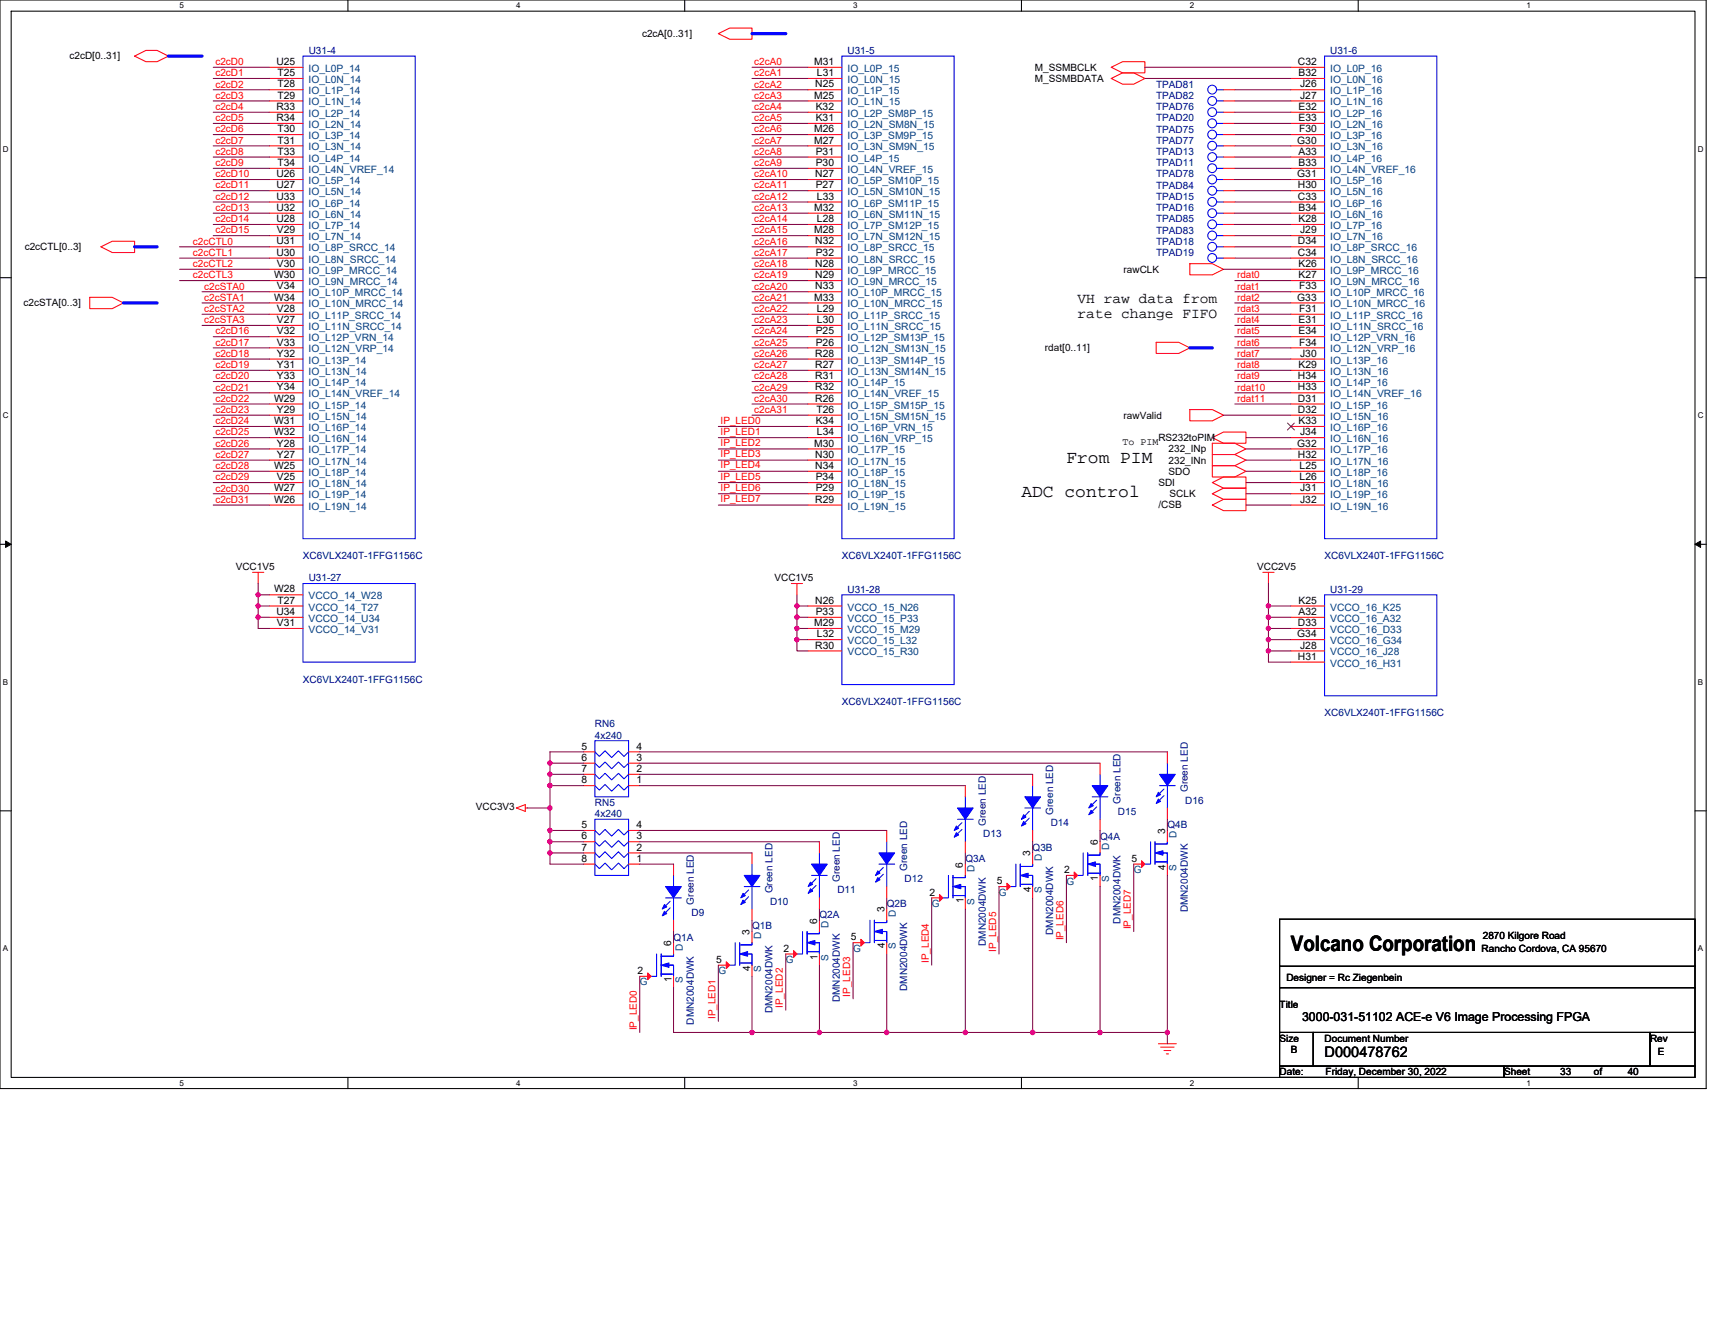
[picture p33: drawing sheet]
<svg xmlns="http://www.w3.org/2000/svg" width="279mm" height="216mm" viewBox="0 0 279 216" stroke-linecap="round" stroke-linejoin="round" font-family="sans-serif">
<defs><g id="words">
<text font-size="3.5" x="210.3" y="155">Volcano Corporation</text>
<g font-size="2.9">
<text x="173.7" y="75.5">From PIM</text>
<text x="166.4" y="81">ADC control</text>
</g>
<g font-size="2.4">
<text x="175.6" y="49.4">VH raw data from</text>
<text x="175.6" y="51.8">rate change FIFO</text>
<text x="215.8" y="172.2">D000478762</text>
</g>
<text font-size="2" x="212.1" y="166.4">3000-031-51102 ACE-e V6 Image Processing FPGA</text>
<g font-size="1.7">
<text x="45" y="10.6">U25</text>
<text x="132.6" y="10.6">M31</text>
<text x="211.5" y="10.6">C32</text>
<text x="45" y="17.9">R33</text>
<text x="45.2" y="12.4">T25</text>
<text x="45.2" y="14.2">T28</text>
<text x="45.2" y="16.1">T29</text>
<text x="132.6" y="16.1">M25</text>
<text x="132.8" y="14.2">N25</text>
<text x="132.9" y="17.9">K32</text>
<text x="133.1" y="12.4">L31</text>
<text x="211.5" y="12.4">B32</text>
<text x="211.5" y="17.9">E32</text>
<text x="211.8" y="14.2">J26</text>
<text x="211.8" y="16.1">J27</text>
<text x="45" y="19.7">R34</text>
<text x="45.2" y="21.5">T30</text>
<text x="45.2" y="23.4">T31</text>
<text x="132.6" y="21.5">M26</text>
<text x="132.6" y="23.4">M27</text>
<text x="132.9" y="19.7">K31</text>
<text x="211.3" y="23.4">G30</text>
<text x="211.5" y="19.7">E33</text>
<text x="211.6" y="21.5">F30</text>
<text x="45" y="28.9">U26</text>
<text x="45.2" y="25.2">T33</text>
<text x="45.2" y="27.1">T34</text>
<text x="132.8" y="28.9">N27</text>
<text x="132.9" y="25.2">P31</text>
<text x="132.9" y="27.1">P30</text>
<text x="211.3" y="28.9">G31</text>
<text x="211.5" y="25.2">A33</text>
<text x="211.5" y="27.1">B33</text>
<text x="45" y="30.7">U27</text>
<text x="45" y="32.5">U33</text>
<text x="45" y="34.4">U32</text>
<text x="132.6" y="34.4">M32</text>
<text x="132.9" y="30.7">P27</text>
<text x="133.1" y="32.5">L33</text>
<text x="211.5" y="30.7">H30</text>
<text x="211.5" y="32.5">C33</text>
<text x="211.5" y="34.4">B34</text>
<text x="45" y="36.2">U28</text>
<text x="45" y="39.8">U31</text>
<text x="45" y="41.7">U30</text>
<text x="45.1" y="38">V29</text>
<text x="132.6" y="38">M28</text>
<text x="132.8" y="39.8">N32</text>
<text x="132.9" y="41.7">P32</text>
<text x="133.1" y="36.2">L28</text>
<text x="211.5" y="39.8">D34</text>
<text x="211.5" y="41.7">C34</text>
<text x="211.5" y="36.2">K28</text>
<text x="211.8" y="38">J29</text>
<text x="44.6" y="45.3">W30</text>
<text x="45.1" y="43.5">V30</text>
<text x="45.1" y="47.2">V34</text>
<text x="132.8" y="43.5">N28</text>
<text x="132.8" y="45.3">N29</text>
<text x="132.8" y="47.2">N33</text>
<text x="211.5" y="43.5">K26</text>
<text x="211.5" y="45.3">K27</text>
<text x="211.6" y="47.2">F33</text>
<text x="44.6" y="49">W34</text>
<text x="45.1" y="50.8">V28</text>
<text x="45.1" y="52.6">V27</text>
<text x="132.6" y="49">M33</text>
<text x="133.1" y="50.8">L29</text>
<text x="133.1" y="52.6">L30</text>
<text x="211.3" y="49">G33</text>
<text x="211.5" y="52.6">E31</text>
<text x="211.6" y="50.8">F31</text>
<text x="45.1" y="54.5">V32</text>
<text x="45.1" y="56.3">V33</text>
<text x="45.1" y="58.1">Y32</text>
<text x="45.1" y="60">Y31</text>
<text x="132.8" y="58.1">R28</text>
<text x="132.8" y="60">R27</text>
<text x="132.9" y="54.5">P25</text>
<text x="132.9" y="56.3">P26</text>
<text x="211.5" y="54.5">E34</text>
<text x="211.5" y="60">K29</text>
<text x="211.6" y="56.3">F34</text>
<text x="211.8" y="58.1">J30</text>
<text x="44.6" y="65.4">W29</text>
<text x="45.1" y="61.8">Y33</text>
<text x="45.1" y="63.6">Y34</text>
<text x="132.8" y="61.8">R31</text>
<text x="132.8" y="63.6">R32</text>
<text x="132.8" y="65.4">R26</text>
<text x="211.5" y="61.8">H34</text>
<text x="211.5" y="63.6">H33</text>
<text x="211.5" y="65.4">D31</text>
<text x="44.6" y="69.1">W31</text>
<text x="44.6" y="70.9">W32</text>
<text x="45.1" y="67.3">Y29</text>
<text x="132.9" y="69.1">K34</text>
<text x="133" y="67.3">T26</text>
<text x="133.1" y="70.9">L34</text>
<text x="211.5" y="67.3">D32</text>
<text x="211.5" y="69.1">K33</text>
<text x="211.8" y="70.9">J34</text>
<text x="44.6" y="76.4">W25</text>
<text x="45.1" y="72.8">Y28</text>
<text x="45.1" y="74.6">Y27</text>
<text x="132.6" y="72.8">M30</text>
<text x="132.8" y="74.6">N30</text>
<text x="132.8" y="76.4">N34</text>
<text x="211.3" y="72.8">G32</text>
<text x="211.5" y="74.6">H32</text>
<text x="211.7" y="76.4">L25</text>
<text x="44.6" y="80.1">W27</text>
<text x="44.6" y="81.9">W26</text>
<text x="45.1" y="78.3">V25</text>
<text x="132.8" y="81.9">R29</text>
<text x="132.9" y="78.3">P34</text>
<text x="132.9" y="80.1">P29</text>
<text x="211.7" y="78.3">L26</text>
<text x="211.8" y="80.1">J31</text>
<text x="211.8" y="81.9">J32</text>
<text x="44.6" y="96.5">W28</text>
<text x="45" y="100.2">U34</text>
<text x="45.2" y="98.4">T27</text>
<text x="132.8" y="98.4">N26</text>
<text x="132.9" y="100.2">P33</text>
<text x="211.5" y="98.4">K25</text>
<text x="211.5" y="100.2">A32</text>
<text x="45.1" y="102">V31</text>
<text x="132.6" y="102">M29</text>
<text x="132.8" y="105.7">R30</text>
<text x="133.1" y="103.8">L32</text>
<text x="211.3" y="103.8">G34</text>
<text x="211.5" y="102">D33</text>
<text x="211.5" y="107.5">H31</text>
<text x="211.8" y="105.7">J28</text>
<text x="94.7" y="125.8">7</text>
<text x="94.7" y="124">6</text>
<text x="94.7" y="122.1">5</text>
<text x="103.7" y="125.8">2</text>
<text x="103.7" y="124">3</text>
<text x="103.7" y="122.1">4</text>
<text x="94.7" y="127.6">8</text>
<text x="103.7" y="127.6">1</text>
<text x="94.7" y="136.8">6</text>
<text x="94.7" y="134.9">5</text>
<text x="103.7" y="136.8">3</text>
<text x="103.7" y="134.9">4</text>
<text x="178.8" y="137.7" transform="rotate(-90 178.8 137.7)">6</text>
<text x="189.8" y="135.9" transform="rotate(-90 189.8 135.9)">3</text>
<text x="94.7" y="140.4">8</text>
<text x="94.7" y="138.6">7</text>
<text x="103.7" y="140.4">1</text>
<text x="103.7" y="138.6">2</text>
<text x="156.9" y="141.4" transform="rotate(-90 156.9 141.4)">6</text>
<text x="167.9" y="139.5" transform="rotate(-90 167.9 139.5)">3</text>
<text x="173.4" y="142.3">2</text>
<text x="184.3" y="140.4">5</text>
<text x="144.1" y="148.7" transform="rotate(-90 144.1 148.7)">3</text>
<text x="151.4" y="145.9">2</text>
<text x="162.4" y="144.1">5</text>
<text x="109.3" y="154.2" transform="rotate(-90 109.3 154.2)">6</text>
<text x="122.1" y="152.3" transform="rotate(-90 122.1 152.3)">3</text>
<text x="127.6" y="155.1">2</text>
<text x="133.1" y="150.5" transform="rotate(-90 133.1 150.5)">6</text>
<text x="138.6" y="153.2">5</text>
<text x="103.9" y="158.7">2</text>
<text x="116.7" y="156.9">5</text>
</g>
<g font-size="1.7" fill="#004080">
<text x="50.3" y="11.7">IO_L0P_14</text>
<text x="138.1" y="11.7">IO_L0P_15</text>
<text x="216.7" y="11.7">IO_L0P_16</text>
<text x="50.3" y="13.5">IO_L0N_14</text>
<text x="50.3" y="15.4">IO_L1P_14</text>
<text x="50.3" y="17.2">IO_L1N_14</text>
<text x="138.1" y="13.5">IO_L0N_15</text>
<text x="138.1" y="15.4">IO_L1P_15</text>
<text x="138.1" y="17.2">IO_L1N_15</text>
<text x="216.7" y="13.5">IO_L0N_16</text>
<text x="216.7" y="15.4">IO_L1P_16</text>
<text x="216.7" y="17.2">IO_L1N_16</text>
<text x="50.3" y="19">IO_L2P_14</text>
<text x="50.3" y="20.8">IO_L2N_14</text>
<text x="50.3" y="22.7">IO_L3P_14</text>
<text x="138.1" y="19">IO_L2P_SM8P_15</text>
<text x="138.1" y="20.8">IO_L2N_SM8N_15</text>
<text x="138.1" y="22.7">IO_L3P_SM9P_15</text>
<text x="216.7" y="19">IO_L2P_16</text>
<text x="216.7" y="20.8">IO_L2N_16</text>
<text x="216.7" y="22.7">IO_L3P_16</text>
<text x="50.3" y="24.5">IO_L3N_14</text>
<text x="50.3" y="26.3">IO_L4P_14</text>
<text x="50.3" y="28.2">IO_L4N_VREF_14</text>
<text x="50.3" y="30">IO_L5P_14</text>
<text x="138.1" y="24.5">IO_L3N_SM9N_15</text>
<text x="138.1" y="26.3">IO_L4P_15</text>
<text x="138.1" y="28.2">IO_L4N_VREF_15</text>
<text x="138.1" y="30">IO_L5P_SM10P_15</text>
<text x="216.7" y="24.5">IO_L3N_16</text>
<text x="216.7" y="26.3">IO_L4P_16</text>
<text x="216.7" y="28.2">IO_L4N_VREF_16</text>
<text x="216.7" y="30">IO_L5P_16</text>
<text x="50.3" y="31.8">IO_L5N_14</text>
<text x="50.3" y="33.7">IO_L6P_14</text>
<text x="50.3" y="35.5">IO_L6N_14</text>
<text x="138.1" y="31.8">IO_L5N_SM10N_15</text>
<text x="138.1" y="33.7">IO_L6P_SM11P_15</text>
<text x="138.1" y="35.5">IO_L6N_SM11N_15</text>
<text x="216.7" y="31.8">IO_L5N_16</text>
<text x="216.7" y="33.7">IO_L6P_16</text>
<text x="216.7" y="35.5">IO_L6N_16</text>
<text x="50.3" y="37.3">IO_L7P_14</text>
<text x="50.3" y="39.1">IO_L7N_14</text>
<text x="50.3" y="41">IO_L8P_SRCC_14</text>
<text x="138.1" y="37.3">IO_L7P_SM12P_15</text>
<text x="138.1" y="39.1">IO_L7N_SM12N_15</text>
<text x="138.1" y="41">IO_L8P_SRCC_15</text>
<text x="216.7" y="37.3">IO_L7P_16</text>
<text x="216.7" y="39.1">IO_L7N_16</text>
<text x="216.7" y="41">IO_L8P_SRCC_16</text>
<text x="50.3" y="42.8">IO_L8N_SRCC_14</text>
<text x="50.3" y="44.6">IO_L9P_MRCC_14</text>
<text x="50.3" y="46.5">IO_L9N_MRCC_14</text>
<text x="138.1" y="42.8">IO_L8N_SRCC_15</text>
<text x="138.1" y="44.6">IO_L9P_MRCC_15</text>
<text x="138.1" y="46.5">IO_L9N_MRCC_15</text>
<text x="216.7" y="42.8">IO_L8N_SRCC_16</text>
<text x="216.7" y="44.6">IO_L9P_MRCC_16</text>
<text x="216.7" y="46.5">IO_L9N_MRCC_16</text>
<text x="50.3" y="48.3">IO_L10P_MRCC_14</text>
<text x="50.3" y="50.1">IO_L10N_MRCC_14</text>
<text x="50.3" y="51.9">IO_L11P_SRCC_14</text>
<text x="50.3" y="53.8">IO_L11N_SRCC_14</text>
<text x="138.1" y="48.3">IO_L10P_MRCC_15</text>
<text x="138.1" y="50.1">IO_L10N_MRCC_15</text>
<text x="138.1" y="51.9">IO_L11P_SRCC_15</text>
<text x="138.1" y="53.8">IO_L11N_SRCC_15</text>
<text x="216.7" y="48.3">IO_L10P_MRCC_16</text>
<text x="216.7" y="50.1">IO_L10N_MRCC_16</text>
<text x="216.7" y="51.9">IO_L11P_SRCC_16</text>
<text x="216.7" y="53.8">IO_L11N_SRCC_16</text>
<text x="50.3" y="55.6">IO_L12P_VRN_14</text>
<text x="50.3" y="57.4">IO_L12N_VRP_14</text>
<text x="50.3" y="59.2">IO_L13P_14</text>
<text x="138.1" y="55.6">IO_L12P_SM13P_15</text>
<text x="138.1" y="57.4">IO_L12N_SM13N_15</text>
<text x="138.1" y="59.2">IO_L13P_SM14P_15</text>
<text x="216.7" y="55.6">IO_L12P_VRN_16</text>
<text x="216.7" y="57.4">IO_L12N_VRP_16</text>
<text x="216.7" y="59.2">IO_L13P_16</text>
<text x="50.3" y="61.1">IO_L13N_14</text>
<text x="50.3" y="62.9">IO_L14P_14</text>
<text x="50.3" y="64.7">IO_L14N_VREF_14</text>
<text x="138.1" y="61.1">IO_L13N_SM14N_15</text>
<text x="138.1" y="62.9">IO_L14P_15</text>
<text x="138.1" y="64.7">IO_L14N_VREF_15</text>
<text x="216.7" y="61.1">IO_L13N_16</text>
<text x="216.7" y="62.9">IO_L14P_16</text>
<text x="216.7" y="64.7">IO_L14N_VREF_16</text>
<text x="50.3" y="66.6">IO_L15P_14</text>
<text x="50.3" y="68.4">IO_L15N_14</text>
<text x="50.3" y="70.2">IO_L16P_14</text>
<text x="138.1" y="66.6">IO_L15P_SM15P_15</text>
<text x="138.1" y="68.4">IO_L15N_SM15N_15</text>
<text x="138.1" y="70.2">IO_L16P_VRN_15</text>
<text x="216.7" y="66.6">IO_L15P_16</text>
<text x="216.7" y="68.4">IO_L15N_16</text>
<text x="216.7" y="70.2">IO_L16P_16</text>
<text x="50.3" y="72.1">IO_L16N_14</text>
<text x="50.3" y="73.9">IO_L17P_14</text>
<text x="50.3" y="75.7">IO_L17N_14</text>
<text x="50.3" y="77.5">IO_L18P_14</text>
<text x="138.1" y="72.1">IO_L16N_VRP_15</text>
<text x="138.1" y="73.9">IO_L17P_15</text>
<text x="138.1" y="75.7">IO_L17N_15</text>
<text x="138.1" y="77.5">IO_L18P_15</text>
<text x="216.7" y="72.1">IO_L16N_16</text>
<text x="216.7" y="73.9">IO_L17P_16</text>
<text x="216.7" y="75.7">IO_L17N_16</text>
<text x="216.7" y="77.5">IO_L18P_16</text>
<text x="50.3" y="79.4">IO_L18N_14</text>
<text x="50.3" y="81.2">IO_L19P_14</text>
<text x="50.3" y="83">IO_L19N_14</text>
<text x="138.1" y="79.4">IO_L18N_15</text>
<text x="138.1" y="81.2">IO_L19P_15</text>
<text x="138.1" y="83">IO_L19N_15</text>
<text x="216.7" y="79.4">IO_L18N_16</text>
<text x="216.7" y="81.2">IO_L19P_16</text>
<text x="216.7" y="83">IO_L19N_16</text>
<text x="50.3" y="97.7">VCCO_14_W28</text>
<text x="50.3" y="99.5">VCCO_14_T27</text>
<text x="50.3" y="101.3">VCCO_14_U34</text>
<text x="138.1" y="99.5">VCCO_15_N26</text>
<text x="138.1" y="101.3">VCCO_15_P33</text>
<text x="216.7" y="99.5">VCCO_16_K25</text>
<text x="216.7" y="101.3">VCCO_16_A32</text>
<text x="50.3" y="103.1">VCCO_14_V31</text>
<text x="138.1" y="103.1">VCCO_15_M29</text>
<text x="138.1" y="105">VCCO_15_L32</text>
<text x="138.1" y="106.8">VCCO_15_R30</text>
<text x="216.7" y="103.1">VCCO_16_D33</text>
<text x="216.7" y="105">VCCO_16_G34</text>
<text x="216.7" y="106.8">VCCO_16_J28</text>
<text x="216.7" y="108.6">VCCO_16_H31</text>
</g>
<g font-size="1.6">
<text x="11.3" y="9.7">c2cD[0..31]</text>
<text x="104.6" y="6.1">c2cA[0..31]</text>
<text x="168.6" y="11.5">M_SSMBCLK</text>
<text x="168.6" y="13.4">M_SSMBDATA</text>
<text x="4" y="40.8">c2cCTL[0..3]</text>
<text x="183" y="44.4">rawCLK</text>
<text x="3.8" y="49.9">c2cSTA[0..3]</text>
<text x="170.2" y="57.3">rdat[0..11]</text>
<text x="183" y="68.2">rawValid</text>
<text x="188.7" y="71.9">RS232toPIM</text>
<text x="182.9" y="72.6">To PIM</text>
<text x="190.4" y="77.4">SDO</text>
<text x="190.4" y="73.7">232_INp</text>
<text x="190.4" y="75.5">232_INn</text>
<text x="188.7" y="79.2">SDI</text>
<text x="188.7" y="82.8">/CSB</text>
<text x="190.5" y="81">SCLK</text>
<text x="38.4" y="92.9">VCC1V5</text>
<text x="126.2" y="94.7">VCC1V5</text>
<text x="204.8" y="92.9">VCC2V5</text>
<text x="77.5" y="132.1">VCC3V3</text>
<text x="178.9" y="143.6" transform="rotate(-90 178.9 143.6)">1</text>
<text x="189.9" y="141.7" transform="rotate(-90 189.9 141.7)">4</text>
<text x="157" y="147.2" transform="rotate(-90 157 147.2)">1</text>
<text x="167.9" y="145.4" transform="rotate(-90 167.9 145.4)">4</text>
<text x="144.1" y="154.5" transform="rotate(-90 144.1 154.5)">4</text>
<text x="241.4" y="155.1">Rancho Cordova, CA 95670</text>
<text x="241.6" y="153.1">2870 Kilgore Road</text>
<text x="109.4" y="160" transform="rotate(-90 109.4 160)">1</text>
<text x="122.2" y="158.2" transform="rotate(-90 122.2 158.2)">4</text>
<text x="133.2" y="156.4" transform="rotate(-90 133.2 156.4)">1</text>
<text x="209.6" y="159.9">Designer = Rc Ziegenbein</text>
<text x="208.5" y="164.2">Title</text>
<text x="208.5" y="169.7">Size</text>
<text x="210.3" y="171.6">B</text>
<text x="215.8" y="169.7">Document Number</text>
<text x="268.8" y="169.7">Rev</text>
<text x="270.1" y="171.9">E</text>
<text x="208.5" y="175.2">Date:</text>
<text x="216" y="175.2">Friday, December 30, 2022</text>
<text x="245" y="175.2">Sheet</text>
<text x="254.2" y="175.2">33</text>
<text x="259.7" y="175.2">of</text>
<text x="265.2" y="175.2">40</text>
</g>
<g font-size="1.6" fill="#f00">
<text x="35.1" y="10.6">c2cD0</text>
<text x="122.9" y="10.6">c2cA0</text>
<text x="35.1" y="12.4">c2cD1</text>
<text x="35.1" y="14.3">c2cD2</text>
<text x="35.1" y="16.1">c2cD3</text>
<text x="35.1" y="17.9">c2cD4</text>
<text x="122.9" y="12.4">c2cA1</text>
<text x="122.9" y="14.3">c2cA2</text>
<text x="122.9" y="16.1">c2cA3</text>
<text x="122.9" y="17.9">c2cA4</text>
<text x="35.1" y="19.7">c2cD5</text>
<text x="35.1" y="21.6">c2cD6</text>
<text x="35.1" y="23.4">c2cD7</text>
<text x="122.9" y="19.7">c2cA5</text>
<text x="122.9" y="21.6">c2cA6</text>
<text x="122.9" y="23.4">c2cA7</text>
<text x="35.1" y="25.2">c2cD8</text>
<text x="35.1" y="27.1">c2cD9</text>
<text x="35.1" y="28.9">c2cD10</text>
<text x="122.9" y="25.2">c2cA8</text>
<text x="122.9" y="27.1">c2cA9</text>
<text x="122.9" y="28.9">c2cA10</text>
<text x="35.1" y="30.7">c2cD11</text>
<text x="35.1" y="32.6">c2cD12</text>
<text x="35.1" y="34.4">c2cD13</text>
<text x="122.9" y="34.4">c2cA13</text>
<text x="122.9" y="30.7">c2cA11</text>
<text x="122.9" y="32.6">c2cA12</text>
<text x="31.4" y="39.9">c2cCTL0</text>
<text x="31.4" y="41.7">c2cCTL1</text>
<text x="35.1" y="36.2">c2cD14</text>
<text x="35.1" y="38">c2cD15</text>
<text x="122.9" y="36.2">c2cA14</text>
<text x="122.9" y="38">c2cA15</text>
<text x="122.9" y="39.9">c2cA16</text>
<text x="122.9" y="41.7">c2cA17</text>
<text x="31.4" y="43.5">c2cCTL2</text>
<text x="31.4" y="45.4">c2cCTL3</text>
<text x="33.3" y="47.2">c2cSTA0</text>
<text x="122.9" y="43.5">c2cA18</text>
<text x="122.9" y="45.4">c2cA19</text>
<text x="122.9" y="47.2">c2cA20</text>
<text x="201.5" y="47.2">rdat1</text>
<text x="201.5" y="45.4">rdat0</text>
<text x="33.3" y="49">c2cSTA1</text>
<text x="33.3" y="50.8">c2cSTA2</text>
<text x="33.3" y="52.7">c2cSTA3</text>
<text x="122.9" y="49">c2cA21</text>
<text x="122.9" y="50.8">c2cA22</text>
<text x="122.9" y="52.7">c2cA23</text>
<text x="201.5" y="49">rdat2</text>
<text x="201.5" y="50.8">rdat3</text>
<text x="201.5" y="52.7">rdat4</text>
<text x="35.1" y="54.5">c2cD16</text>
<text x="35.1" y="56.3">c2cD17</text>
<text x="35.1" y="58.1">c2cD18</text>
<text x="35.1" y="60">c2cD19</text>
<text x="122.9" y="54.5">c2cA24</text>
<text x="122.9" y="56.3">c2cA25</text>
<text x="122.9" y="58.1">c2cA26</text>
<text x="122.9" y="60">c2cA27</text>
<text x="201.5" y="54.5">rdat5</text>
<text x="201.5" y="56.3">rdat6</text>
<text x="201.5" y="58.1">rdat7</text>
<text x="201.5" y="60">rdat8</text>
<text x="35.1" y="61.8">c2cD20</text>
<text x="35.1" y="63.6">c2cD21</text>
<text x="35.1" y="65.5">c2cD22</text>
<text x="122.9" y="65.5">c2cA30</text>
<text x="122.9" y="61.8">c2cA28</text>
<text x="122.9" y="63.6">c2cA29</text>
<text x="201.5" y="61.8">rdat9</text>
<text x="201.5" y="63.6">rdat10</text>
<text x="201.5" y="65.5">rdat11</text>
<text x="35.1" y="67.3">c2cD23</text>
<text x="35.1" y="69.1">c2cD24</text>
<text x="35.1" y="71">c2cD25</text>
<text x="117.4" y="69">IP_LED0</text>
<text x="117.4" y="70.8">IP_LED1</text>
<text x="122.9" y="67.3">c2cA31</text>
<text x="35.1" y="72.8">c2cD26</text>
<text x="35.1" y="74.6">c2cD27</text>
<text x="35.1" y="76.4">c2cD28</text>
<text x="117.4" y="72.7">IP_LED2</text>
<text x="117.4" y="74.5">IP_LED3</text>
<text x="117.4" y="76.3">IP_LED4</text>
<text x="35.1" y="78.3">c2cD29</text>
<text x="35.1" y="80.1">c2cD30</text>
<text x="35.1" y="81.9">c2cD31</text>
<text x="117.4" y="78.2">IP_LED5</text>
<text x="117.4" y="80">IP_LED6</text>
<text x="117.4" y="81.8">IP_LED7</text>
<text x="162.3" y="155.1" transform="rotate(-90 162.3 155.1)">IP_LED5</text>
<text x="173.3" y="153.2" transform="rotate(-90 173.3 153.2)">IP_LED6</text>
<text x="184.2" y="151.4" transform="rotate(-90 184.2 151.4)">IP_LED7</text>
<text x="151.3" y="156.9" transform="rotate(-90 151.3 156.9)">IP_LED4</text>
<text x="103.8" y="167.9" transform="rotate(-90 103.8 167.9)">IP_LED0</text>
<text x="116.6" y="166.1" transform="rotate(-90 116.6 166.1)">IP_LED1</text>
<text x="127.6" y="164.2" transform="rotate(-90 127.6 164.2)">IP_LED2</text>
<text x="138.5" y="162.4" transform="rotate(-90 138.5 162.4)">IP_LED3</text>
</g>
<g font-size="1.6" fill="#000080">
<text x="50.3" y="8.8">U31-4</text>
<text x="138.1" y="8.8">U31-5</text>
<text x="216.7" y="8.8">U31-6</text>
<text x="188.4" y="17.9">TPAD76</text>
<text x="188.4" y="16.1">TPAD82</text>
<text x="188.4" y="14.3">TPAD81</text>
<text x="188.4" y="23.4">TPAD77</text>
<text x="188.4" y="21.6">TPAD75</text>
<text x="188.4" y="19.8">TPAD20</text>
<text x="188.4" y="27.1">TPAD11</text>
<text x="188.4" y="28.9">TPAD78</text>
<text x="188.4" y="25.3">TPAD13</text>
<text x="188.4" y="32.6">TPAD15</text>
<text x="188.4" y="34.4">TPAD16</text>
<text x="188.4" y="30.7">TPAD84</text>
<text x="188.4" y="39.9">TPAD18</text>
<text x="188.4" y="38.1">TPAD83</text>
<text x="188.4" y="41.7">TPAD19</text>
<text x="188.4" y="36.2">TPAD85</text>
<text x="49.4" y="91.1">XC6VLX240T-1FFG1156C</text>
<text x="50.3" y="94.7">U31-27</text>
<text x="137.2" y="91.1">XC6VLX240T-1FFG1156C</text>
<text x="215.8" y="91.1">XC6VLX240T-1FFG1156C</text>
<text x="138.1" y="96.6">U31-28</text>
<text x="216.7" y="96.6">U31-29</text>
<text x="49.4" y="111.2">XC6VLX240T-1FFG1156C</text>
<text x="96.9" y="118.5">RN6</text>
<text x="137.2" y="114.9">XC6VLX240T-1FFG1156C</text>
<text x="215.8" y="116.7">XC6VLX240T-1FFG1156C</text>
<text x="96.9" y="120.4">4x240</text>
<text x="96.9" y="131.3">RN5</text>
<text x="182.5" y="130.9" transform="rotate(-90 182.5 130.9)">Green LED</text>
<text x="193.1" y="131">D16</text>
<text x="193.5" y="129.1" transform="rotate(-90 193.5 129.1)">Green LED</text>
<text x="96.9" y="133.1">4x240</text>
<text x="160.2" y="136.4">D13</text>
<text x="160.6" y="134.6" transform="rotate(-90 160.6 134.6)">Green LED</text>
<text x="171.2" y="134.6">D14</text>
<text x="171.6" y="132.8" transform="rotate(-90 171.6 132.8)">Green LED</text>
<text x="179.2" y="136.8">Q4A</text>
<text x="182.1" y="132.8">D15</text>
<text x="190.2" y="135">Q4B</text>
<text x="136.8" y="143.7" transform="rotate(-90 136.8 143.7)">Green LED</text>
<text x="147.4" y="143.8">D12</text>
<text x="147.8" y="141.9" transform="rotate(-90 147.8 141.9)">Green LED</text>
<text x="157.3" y="140.5">Q3A</text>
<text x="168.2" y="138.6">Q3B</text>
<text x="112.6" y="149.2">D9</text>
<text x="113.1" y="147.4" transform="rotate(-90 113.1 147.4)">Green LED</text>
<text x="125.5" y="147.4">D10</text>
<text x="125.9" y="145.6" transform="rotate(-90 125.9 145.6)">Green LED</text>
<text x="133.5" y="149.6">Q2A</text>
<text x="136.4" y="145.6">D11</text>
<text x="144.5" y="147.8">Q2B</text>
<text x="193.5" y="148.7" transform="rotate(-90 193.5 148.7)">DMN2004DWK</text>
<text x="109.7" y="153.3">Q1A</text>
<text x="122.5" y="151.4">Q1B</text>
<text x="160.6" y="154.2" transform="rotate(-90 160.6 154.2)">DMN2004DWK</text>
<text x="171.6" y="152.3" transform="rotate(-90 171.6 152.3)">DMN2004DWK</text>
<text x="182.5" y="150.5" transform="rotate(-90 182.5 150.5)">DMN2004DWK</text>
<text x="147.8" y="161.5" transform="rotate(-90 147.8 161.5)">DMN2004DWK</text>
<text x="113.1" y="167" transform="rotate(-90 113.1 167)">DMN2004DWK</text>
<text x="125.9" y="165.1" transform="rotate(-90 125.9 165.1)">DMN2004DWK</text>
<text x="136.8" y="163.3" transform="rotate(-90 136.8 163.3)">DMN2004DWK</text>
</g>
<g font-size="1.6" fill="#004080">
<text x="191.7" y="136.6" transform="rotate(-90 191.7 136.6)">D</text>
<text x="158.8" y="142.1" transform="rotate(-90 158.8 142.1)">D</text>
<text x="169.7" y="140.3" transform="rotate(-90 169.7 140.3)">D</text>
<text x="180.7" y="143.7" transform="rotate(-90 180.7 143.7)">S</text>
<text x="180.7" y="138.4" transform="rotate(-90 180.7 138.4)">D</text>
<text x="184.7" y="142.3">G</text>
<text x="191.7" y="141.9" transform="rotate(-90 191.7 141.9)">S</text>
<text x="146" y="149.4" transform="rotate(-90 146 149.4)">D</text>
<text x="151.8" y="147.8">G</text>
<text x="158.8" y="147.4" transform="rotate(-90 158.8 147.4)">S</text>
<text x="162.8" y="145.9">G</text>
<text x="169.7" y="145.6" transform="rotate(-90 169.7 145.6)">S</text>
<text x="173.7" y="144.1">G</text>
<text x="111.2" y="154.9" transform="rotate(-90 111.2 154.9)">D</text>
<text x="124" y="153.1" transform="rotate(-90 124 153.1)">D</text>
<text x="135" y="151.2" transform="rotate(-90 135 151.2)">D</text>
<text x="139" y="155.1">G</text>
<text x="146" y="154.7" transform="rotate(-90 146 154.7)">S</text>
<text x="104.2" y="160.6">G</text>
<text x="111.2" y="160.2" transform="rotate(-90 111.2 160.2)">S</text>
<text x="117" y="158.7">G</text>
<text x="124" y="158.4" transform="rotate(-90 124 158.4)">S</text>
<text x="128" y="156.9">G</text>
<text x="135" y="156.5" transform="rotate(-90 135 156.5)">S</text>
</g>
<g font-size="1.3">
<text x="29.3" y="1.4">5</text>
<text x="84.1" y="1.4">4</text>
<text x="139" y="1.4">3</text>
<text x="193.8" y="1.4">2</text>
<text x="248.7" y="1.4">1</text>
<text x=".5" y="24.7">D</text>
<text x="276.6" y="24.7">D</text>
<text x=".5" y="68.2">C</text>
<text x="276.6" y="68.2">C</text>
<text x=".5" y="111.6">B</text>
<text x="276.6" y="111.6">B</text>
<text x=".5" y="155">A</text>
<text x="276.6" y="155">A</text>
<text x="29.3" y="176.9">5</text>
<text x="84.1" y="176.9">4</text>
<text x="139" y="176.9">3</text>
<text x="193.8" y="176.9">2</text>
<text x="248.7" y="176.9">1</text>
</g>
</g></defs>
<path d="M0 0h278v177.4h-278zM1.8 1.8h274.3v173.8h-274.3z" fill="none" stroke="#000" stroke-width=".17"/>
<g fill="#fff">
<path d="M29.3 .2h.7v1.5h-.7z"/>
<path d="M29.3 175.7h.7v1.5h-.7z"/>
</g>
<path d="M56.7 0v1.8M56.7 175.6v1.8" fill="none" stroke="#000" stroke-width=".17"/>
<g fill="#fff">
<path d="M84.1 .2h.7v1.5h-.7z"/>
<path d="M84.1 175.7h.7v1.5h-.7z"/>
</g>
<path d="M111.5 0v1.8M111.5 175.6v1.8" fill="none" stroke="#000" stroke-width=".17"/>
<g fill="#fff">
<path d="M139 .2h.7v1.5h-.7z"/>
<path d="M139 175.7h.7v1.5h-.7z"/>
</g>
<path d="M166.4 0v1.8M166.4 175.6v1.8" fill="none" stroke="#000" stroke-width=".17"/>
<g fill="#fff">
<path d="M193.8 .2h.8v1.5h-.8z"/>
<path d="M193.8 175.7h.8v1.5h-.8z"/>
</g>
<path d="M221.3 0v1.8M221.3 175.6v1.8" fill="none" stroke="#000" stroke-width=".17"/>
<g fill="#fff">
<path d="M248.7 .2h.7v1.5h-.7z"/>
<path d="M248.7 175.7h.7v1.5h-.7z"/>
<path d="M.5 23.5h.9v1.5h-.9z"/>
<path d="M276.6 23.5h1v1.5h-1z"/>
<path d="M.5 67h.9v1.4h-.9z"/>
<path d="M276.6 67h1v1.4h-1z"/>
</g>
<path d="M0 45.3h1.8M276.1 45.3h1.9" fill="none" stroke="#000" stroke-width=".17"/>
<g fill="#fff">
<path d="M.5 110.4h.8v1.5h-.8z"/>
<path d="M276.6 110.4h.9v1.5h-.9z"/>
</g>
<path d="M0 88.7h1.8M276.1 88.7h1.9" fill="none" stroke="#000" stroke-width=".17"/>
<path d="M.9 88.2l.9 .5-.9 .5zM276.1 88.7l1-.5v1z" fill="#000" stroke="#000" stroke-width=".16"/>
<g fill="#fff">
<path d="M.5 153.8h.8v1.5h-.8z"/>
<path d="M276.6 153.8h.9v1.5h-.9z"/>
</g>
<path d="M0 132.1h1.8M276.1 132.1h1.9M208.5 149.8h67.6v7.7h-67.6zM208.5 157.5h67.6v3.4h-67.6zM208.5 160.9h67.6v7.3h-67.6zM208.5 168.2h5.5v5.5h-5.5zM208.5 173.7h36.5v1.9h-36.5zM214 168.2h54.8v5.5h-54.8zM245 173.7h31.1v1.9h-31.1zM268.8 168.2h7.3v5.5h-7.3z" fill="none" stroke="#000" stroke-width=".17"/>
<g fill="none" stroke="#f00" stroke-width=".17">
<path d="M21.9 9.1l1.9-.9h1.8l1.8 .9-1.8 1h-1.8zM43.9 11h5.5M43.9 12.8h5.5M43.9 14.6h5.5M43.9 16.4h5.5M43.9 18.3h5.5M117 5.5l1.9-.9h3.6v1.8h-3.6zM131.7 11h5.5M131.7 12.8h5.5M131.7 14.6h5.5M131.7 16.4h5.5M131.7 18.3h5.5"/>
<path d="M181 11l1.9-.9h3.6v1.8h-3.6zM181 12.8l1.9-.9h1.8l1.8 .9-1.8 .9h-1.8zM199.3 18.3h1.9M199.3 16.4h1.9M199.3 14.6h1.9M210.3 11h5.5M210.3 12.8h5.5M210.3 14.6h5.5M210.3 16.4h5.5M210.3 18.3h5.5M43.9 20.1h5.5M43.9 21.9h5.5"/>
<path d="M43.9 23.8h5.5M43.9 25.6h5.5M43.9 27.4h5.5M43.9 29.3h5.5M43.9 31.1h5.5M43.9 32.9h5.5M43.9 34.7h5.5M43.9 36.6h5.5M43.9 38.4h5.5M131.7 20.1h5.5M131.7 21.9h5.5M131.7 23.8h5.5"/>
<path d="M131.7 25.6h5.5M131.7 27.4h5.5M131.7 29.3h5.5M131.7 31.1h5.5M131.7 32.9h5.5M131.7 34.7h5.5M131.7 36.6h5.5M131.7 38.4h5.5M199.3 32.9h1.9M199.3 34.7h1.9M199.3 27.4h1.9M199.3 29.3h1.9"/>
<path d="M199.3 23.8h1.9M199.3 38.4h1.9M199.3 21.9h1.9M199.3 31.1h1.9M199.3 20.1h1.9M199.3 25.6h1.9M199.3 36.6h1.9M210.3 20.1h5.5M210.3 21.9h5.5M210.3 23.8h5.5M210.3 25.6h5.5M210.3 27.4h5.5"/>
<path d="M210.3 29.3h5.5M210.3 31.1h5.5M210.3 32.9h5.5M210.3 34.7h5.5M210.3 36.6h5.5M210.3 38.4h5.5M14.6 48.5h3.7l1.8 .9-1.8 .9h-3.7zM16.4 40.2l1.9-.9h3.6v1.8h-3.6zM43.9 40.2h5.5M43.9 42.1h5.5M43.9 43.9h5.5M43.9 45.7h5.5"/>
<path d="M43.9 47.5h5.5M43.9 49.4h5.5M43.9 51.2h5.5M43.9 53h5.5M43.9 54.9h5.5M43.9 56.7h5.5M43.9 58.5h5.5M131.7 40.2h5.5M131.7 42.1h5.5M131.7 43.9h5.5M131.7 45.7h5.5M131.7 47.5h5.5"/>
<path d="M131.7 49.4h5.5M131.7 51.2h5.5M131.7 53h5.5M131.7 54.9h5.5M131.7 56.7h5.5M131.7 58.5h5.5M188.4 55.8h3.6l1.8 .9-1.8 .9h-3.6zM193.8 43h3.7l1.8 .9-1.8 .9h-3.7zM199.3 40.2h1.9M199.3 42.1h1.9M210.3 40.2h5.5M210.3 42.1h5.5"/>
<path d="M210.3 43.9h5.5M210.3 45.7h5.5M210.3 47.5h5.5M210.3 49.4h5.5M210.3 51.2h5.5M210.3 53h5.5M210.3 54.9h5.5M210.3 56.7h5.5M210.3 58.5h5.5M43.9 60.3h5.5M43.9 62.2h5.5M43.9 64h5.5"/>
<path d="M43.9 65.8h5.5M43.9 67.6h5.5M43.9 69.5h5.5M43.9 71.3h5.5M43.9 73.2h5.5M43.9 75h5.5M43.9 76.8h5.5M43.9 78.6h5.5M131.7 60.3h5.5M131.7 62.2h5.5M131.7 64h5.5M131.7 65.8h5.5"/>
<path d="M131.7 67.6h5.5M131.7 69.5h5.5M131.7 71.3h5.5M131.7 73.2h5.5M131.7 75h5.5M131.7 76.8h5.5M131.7 78.6h5.5M193.8 66.7h3.7l1.8 .9-1.8 1h-3.7zM197.5 75.9h3.7l1.8 .9-1.8 .9h-3.7zM197.5 78.6l1.8-.9h3.7v1.8h-3.7zM197.5 72.2h3.7l1.8 1-1.8 .9h-3.7zM197.5 74.1h3.7l1.8 .9-1.8 .9h-3.7z"/>
<path d="M197.5 71.3l1.8-.9h3.7v1.8h-3.7zM210.3 60.3h5.5M210.3 62.2h5.5M210.3 64h5.5M210.3 65.8h5.5M210.3 67.6h5.5M210.3 69.5h5.5M210.3 71.3h5.5M210.3 73.2h5.5M210.3 75h5.5M210.3 76.8h5.5M210.3 78.6h5.5"/>
<path d="M41.1 93.3h1.9M42.1 93.3v1.8M43.9 80.5h5.5M43.9 82.3h5.5M43.9 96.9h5.5M43.9 98.7h5.5M128.9 95.1h1.8M129.8 95.1v1.8M131.7 80.5h5.5M131.7 82.3h5.5M131.7 98.7h5.5M197.5 80.5l1.8-1h3.7v1.9h-3.7z"/>
<path d="M197.5 82.3l1.8-.9h3.7v1.8h-3.7zM205.7 93.3h1.9M206.7 93.3v1.8M210.3 98.7h5.5M210.3 80.5h5.5M210.3 82.3h5.5M43.9 100.6h5.5M43.9 102.4h5.5M131.7 100.6h5.5M131.7 102.4h5.5M131.7 104.2h5.5M131.7 106.1h5.5"/>
<path d="M210.3 100.6h5.5M210.3 102.4h5.5M210.3 104.2h5.5M210.3 106.1h5.5M210.3 107.9h5.5M84.1 131.7l1.5-.6v1.1zM85.6 131.7h.3M95.1 128h1.8M95.1 126.2h1.8M95.1 124.4h1.8M95.1 122.5h1.8M95.1 139h1.8"/>
<path d="M95.1 137.2h1.8M95.1 135.3h1.8M102.4 128h1.8M102.4 126.2h1.8M102.4 124.4h1.8M102.4 122.5h1.8M102.4 139h1.8M102.4 137.2h1.8M102.4 135.3h1.8M122.5 139v1.8M133.5 137.2v1.8M144.5 135.3v1.9"/>
<path d="M157.3 128v1.8M157.3 137.2v1.8M168.2 139v1.8M168.2 126.2v1.8M168.2 135.3v1.9M179.2 137.2v1.8M179.2 124.4v1.8M179.2 133.5v1.8M190.2 135.3v1.9M190.2 122.5v1.9M190.2 131.7v1.8M95.1 140.8h1.8"/>
<path d="M102.4 140.8h1.8M104.2 159.1h1.9M109.7 140.8v1.8M109.7 149.9v1.9M109.7 153.6v1.8M109.7 159.1v1.8M117 157.3h1.9M122.5 151.8v1.8M122.5 157.3v1.8M122.5 148.1v1.8M128 155.4h1.8M133.5 149.9v1.9"/>
<path d="M133.5 155.4v1.9M133.5 146.3v1.8M139 153.6h1.8M144.5 144.5v1.8M144.5 148.1v1.8M144.5 153.6v1.8M151.8 146.3h1.8M157.3 140.8v1.8M157.3 146.3v1.8M162.8 144.5h1.8M168.2 144.5v1.8M173.7 142.6h1.9"/>
<path d="M179.2 142.6v1.9M184.7 140.8h1.8M190.2 140.8v1.8M188.7 170.1h2.9M189.1 170.6h2.2M189.6 171.2h1.1M190 171.7h.4"/>
</g>
<g fill="none" stroke="#00f" stroke-width=".17">
<path d="M49.4 9.1h18.2v78.7h-18.2zM137.2 9.1h18.2v78.7h-18.2zM198.2 18.3h1.1M198.2 16.4h1.1M198.2 14.6h1.1M215.8 9.1h18.3v78.7h-18.3zM198.2 32.9h1.1M198.2 34.7h1.1M198.2 27.4h1.1M198.2 29.3h1.1M198.2 23.8h1.1M198.2 38.4h1.1"/>
<path d="M198.2 21.9h1.1M198.2 31.1h1.1M198.2 20.1h1.1M198.2 25.6h1.1M198.2 36.6h1.1M198.2 40.2h1.1M198.2 42.1h1.1M49.4 95.1h18.2v12.8h-18.2zM137.2 96.9h18.2v14.6h-18.2zM215.8 96.9h18.3v16.5h-18.3zM96.9 120.7h5.5v9.1h-5.5zM96.9 133.5h5.5v9.1h-5.5z"/>
<path d="M96.9 128l.7 .7 1-.9 1.1 1.1 1.1-1.1 .9 .9 .7-.7M96.9 126.2l.7 .7 1-.9 1.1 1.1 1.1-1.1 .9 .9 .7-.7M96.9 124.4l.7 .7 1-.9 1.1 1.1 1.1-1.1 .9 .9 .7-.7M96.9 122.5l.7 .8 1-1 1.1 1.1 1.1-1.1 .9 1 .7-.8M96.9 139l.7 .7 1-.9 1.1 1.1 1.1-1.1 .9 .9 .7-.7M96.9 137.2l.7 .7 1-.9 1.1 1.1 1.1-1.1 .9 .9 .7-.7M96.9 135.3l.7 .8 1-1 1.1 1.1 1.1-1.1 .9 1 .7-.8M133.5 139v1.8M144.5 137.2v1.8M156 133.5h2.5M156.7 134l-1.1 1.1M156.7 135.1l-1.1 1.1"/>
<path d="M157.3 129.8v1.9M157.3 133.5v3.7M167 131.7h2.5M167.7 132.2l-1.1 1.1M167.7 133.3l-1.1 1.1M168.2 128v1.8M168.2 131.7v3.6M176.5 139v3.6h-.9M177.2 139v3.6M177.4 139.3h1.8v-.3v.3h-2M177.9 129.8h2.6M178.7 130.4l-1.1 1.1"/>
<path d="M178.7 131.5l-1.1 1.1M179.2 126.2v1.8M179.2 129.8v3.7M187.5 137.2v3.6h-1M188.2 137.2v3.6M188.4 137.5h1.8v-.3v.3h-2M188.9 128h2.6M189.1 139h1.1v1.8v-1.8h-.7M189.6 128.6l-1.1 1M189.6 129.6l-1.1 1.1M190.2 124.4v1.8M190.2 128v3.7"/>
<path d="M96.9 140.8l.7 .7 1-.9 1.1 1.1 1.1-1.1 .9 .9 .7-.7M107 155.4v3.7h-.9M107.7 155.4v3.7M107.7 158.7h2M107.9 158.7h1.6M107.9 155.8h1.8v-.4v.4h-2M108.4 146.3h2.6M108.6 157.3h1.1v1.8v-1.8h-.7M109.2 146.9l-1.1 1M109.2 147.9l-1.1 1.1M109.7 142.6v1.9M109.7 146.3v3.6"/>
<path d="M119.8 153.6v3.7h-.9M120.5 153.6v3.7M120.5 156.9h2M120.7 156.9h1.6M120.7 154h1.8v-.4v.4h-2M121.2 144.5h2.6M121.4 155.4h1.1v1.9v-1.9h-.7M122 145l-1.1 1.1M122 146.1l-1.1 1.1M122.5 140.8v1.8M122.5 144.5v3.6M130.7 151.8v3.6h-.9"/>
<path d="M131.5 151.8v3.6M131.5 155.1h2M131.7 155.1h1.6M131.7 152.1h1.8v-.3v.3h-2M132.2 142.6h2.6M132.4 153.6h1.1v1.8v-1.8h-.7M132.9 143.2l-1.1 1.1M132.9 144.3l-1.1 1.1M133.5 142.6v3.7M141.7 149.9v3.7h-.9M142.5 149.9v3.7M142.5 153.2h2"/>
<path d="M142.6 153.2h1.7M142.6 150.3h1.9v-.4v.4h-2M143.2 140.8h2.6M143.4 151.8h1.1v1.8v-1.8h-.8M143.9 141.4l-1.1 1.1M143.9 142.5l-1.1 1.1M144.5 140.8v3.7M154.5 142.6v3.7h-.9M155.3 142.6v3.7M155.3 145.9h2M155.4 145.9h1.7M155.4 143h1.9v-.4v.4h-2"/>
<path d="M156.2 144.5h1.1v1.8v-1.8h-.8M165.5 140.8v3.7h-.9M166.2 140.8v3.7M166.2 144.1h2M166.4 144.1h1.7M166.4 141.2h1.8v-.4v.4h-2M167.2 142.6h1v1.9v-1.9h-.7M177.2 142.3h2M177.4 142.3h1.6M178.1 140.8h1.1v1.8v-1.8h-.7M188.2 140.4h2M188.4 140.4h1.6"/>
<circle cx="197.5" cy="18.3" r=".72"/>
<circle cx="197.5" cy="14.6" r=".72"/>
<circle cx="197.5" cy="16.4" r=".72"/>
<circle cx="197.5" cy="29.2" r=".72"/>
<circle cx="197.5" cy="38.4" r=".72"/>
<circle cx="197.5" cy="20.1" r=".72"/>
<circle cx="197.5" cy="32.9" r=".72"/>
<circle cx="197.5" cy="34.7" r=".72"/>
<circle cx="197.5" cy="25.6" r=".72"/>
<circle cx="197.5" cy="21.9" r=".72"/>
<circle cx="197.5" cy="23.7" r=".72"/>
<circle cx="197.5" cy="31.1" r=".72"/>
<circle cx="197.5" cy="27.4" r=".72"/>
<circle cx="197.5" cy="36.6" r=".72"/>
<circle cx="197.5" cy="42" r=".72"/>
<circle cx="197.5" cy="40.2" r=".72"/>
</g>
<g fill="#00f" stroke="#00f" stroke-width=".17">
<path d="M143.2 139h2.6l-1.3 1.8z" fill-rule="evenodd"/>
<path d="M143 143l.4 .4-.8 .3z" fill-rule="evenodd"/>
<path d="M143 141.9l.4 .4-.8 .3z" fill-rule="evenodd"/>
<path d="M108.4 144.5h2.6l-1.3 1.8z" fill-rule="evenodd"/>
<path d="M108.2 148.5l.4 .4-.7 .3z" fill-rule="evenodd"/>
<path d="M108.2 147.4l.4 .4-.7 .3z" fill-rule="evenodd"/>
<path d="M188.2 139l1.3-.4v.7z" fill-rule="evenodd"/>
<path d="M120.5 155.4l1.3-.3v.7z" fill-rule="evenodd"/>
<path d="M177.2 140.8l1.3-.4v.8z" fill-rule="evenodd"/>
<path d="M156 131.7h2.5l-1.2 1.8z" fill-rule="evenodd"/>
<path d="M155.8 135.7l.4 .4-.8 .3z" fill-rule="evenodd"/>
<path d="M155.8 134.6l.4 .4-.8 .3z" fill-rule="evenodd"/>
<path d="M121.2 142.6h2.6l-1.3 1.9z" fill-rule="evenodd"/>
<path d="M121.1 146.7l.3 .3-.7 .4z" fill-rule="evenodd"/>
<path d="M121.1 145.6l.3 .3-.7 .4z" fill-rule="evenodd"/>
<path d="M155.3 144.5l1.2-.4v.7z" fill-rule="evenodd"/>
<path d="M188.9 126.2h2.6l-1.3 1.8z" fill-rule="evenodd"/>
<path d="M188.7 130.2l.4 .4-.7 .3z" fill-rule="evenodd"/>
<path d="M188.7 129.1l.4 .4-.7 .3z" fill-rule="evenodd"/>
<path d="M131.5 153.6l1.3-.4v.8z" fill-rule="evenodd"/>
<path d="M166.2 142.6l1.3-.3v.7z" fill-rule="evenodd"/>
<path d="M167 129.8h2.5l-1.3 1.9z" fill-rule="evenodd"/>
<path d="M166.8 133.9l.4 .3-.8 .4z" fill-rule="evenodd"/>
<path d="M166.8 132.8l.4 .3-.8 .4z" fill-rule="evenodd"/>
<path d="M107.7 157.3l1.3-.4v.7z" fill-rule="evenodd"/>
<path d="M132.2 140.8h2.6l-1.3 1.8z" fill-rule="evenodd"/>
<path d="M132 144.8l.4 .4-.7 .4z" fill-rule="evenodd"/>
<path d="M132 143.7l.4 .4-.7 .4z" fill-rule="evenodd"/>
<path d="M142.5 151.8l1.2-.4v.7z" fill-rule="evenodd"/>
<path d="M177.9 128h2.6l-1.3 1.8z" fill-rule="evenodd"/>
<path d="M177.8 132l.3 .4-.7 .4z" fill-rule="evenodd"/>
<path d="M177.8 130.9l.3 .4-.7 .4z" fill-rule="evenodd"/>
</g>
<g fill="#f00" stroke="#f00" stroke-width=".17">
<path d="M186 140.3l.5 .5-.5 .6z"/>
<path d="M118.3 156.7l.6 .6-.6 .5z"/>
<path d="M175 142.1l.6 .5-.6 .6z"/>
<path d="M153.1 145.8l.5 .5-.5 .6z"/>
<path d="M129.3 154.9l.5 .5-.5 .6z"/>
<path d="M164 143.9l.6 .6-.6 .5z"/>
<path d="M105.5 158.5l.6 .6-.6 .5z"/>
<path d="M140.3 153.1l.5 .5-.5 .6z"/>
</g>
<path d="M209.8 68.9l1.1 1.2M210.9 68.9l-1.2 1.2" fill="none" stroke="#804000" stroke-width=".16"/>
<g fill="none" stroke="#800040" stroke-width=".17">
<path d="M34.7 11h9.2M34.7 12.8h9.2M34.7 14.6h9.2M34.7 16.4h9.2M34.7 18.3h9.2M122.5 11h9.2M122.5 12.8h9.2M122.5 14.6h9.2M122.5 16.4h9.2M122.5 18.3h9.2M186.5 11h23.8M186.5 12.8h23.8"/>
<path d="M201.2 14.6h9.1M201.2 16.4h9.1M201.2 18.3h9.1M34.7 20.1h9.2M34.7 21.9h9.2M34.7 23.8h9.2M34.7 25.6h9.2M34.7 27.4h9.2M34.7 29.3h9.2M34.7 31.1h9.2M34.7 32.9h9.2M34.7 34.7h9.2"/>
<path d="M34.7 36.6h9.2M34.7 38.4h9.2M122.5 34.7h9.2M122.5 36.6h9.2M122.5 38.4h9.2M122.5 20.1h9.2M122.5 21.9h9.2M122.5 23.8h9.2M122.5 25.6h9.2M122.5 27.4h9.2M122.5 29.3h9.2M122.5 31.1h9.2"/>
<path d="M122.5 32.9h9.2M201.2 20.1h9.1M201.2 21.9h9.1M201.2 23.8h9.1M201.2 25.6h9.1M201.2 27.4h9.1M201.2 29.3h9.1M201.2 31.1h9.1M201.2 32.9h9.1M201.2 34.7h9.1M201.2 36.6h9.1M201.2 38.4h9.1"/>
<path d="M29.3 40.2h14.6M29.3 42.1h14.6M29.3 43.9h14.6M29.3 45.7h14.6M32.9 47.5h11M32.9 49.4h11M32.9 51.2h11M32.9 53h11M34.7 54.9h9.2M34.7 56.7h9.2M34.7 58.5h9.2M122.5 40.2h9.2"/>
<path d="M122.5 42.1h9.2M122.5 43.9h9.2M122.5 45.7h9.2M122.5 47.5h9.2M122.5 49.4h9.2M122.5 51.2h9.2M122.5 53h9.2M122.5 54.9h9.2M122.5 56.7h9.2M122.5 58.5h9.2M199.3 43.9h11M201.2 49.4h9.1"/>
<path d="M201.2 51.2h9.1M201.2 53h9.1M201.2 54.9h9.1M201.2 56.7h9.1M201.2 58.5h9.1M201.2 45.7h9.1M201.2 40.2h9.1M201.2 42.1h9.1M201.2 47.5h9.1M34.7 60.3h9.2M34.7 62.2h9.2M34.7 64h9.2"/>
<path d="M34.7 65.8h9.2M34.7 67.6h9.2M34.7 69.5h9.2M34.7 71.3h9.2M34.7 73.2h9.2M34.7 75h9.2M34.7 76.8h9.2M34.7 78.6h9.2M117 69.5h14.7M117 71.3h14.7M117 73.2h14.7M117 75h14.7"/>
<path d="M117 76.8h14.7M117 78.6h14.7M122.5 65.8h9.2M122.5 67.6h9.2M122.5 60.3h9.2M122.5 62.2h9.2M122.5 64h9.2M199.3 67.6h11M201.2 60.3h9.1M201.2 62.2h9.1M201.2 64h9.1M201.2 65.8h9.1"/>
<path d="M203 76.8h7.3M203 78.6h7.3M203 73.2h7.3M203 75h7.3M203 71.3h7.3M34.7 80.5h9.2M34.7 82.3h9.2M42.1 95.1v1.8M42.1 96.9v1.8M42.1 96.9h1.8M42.1 98.7h1.8M42.1 98.7v1.9"/>
<path d="M117 80.5h14.7M117 82.3h14.7M129.8 96.9v1.8M129.8 98.7v1.9M129.8 98.7h1.9M203 80.5h7.3M203 82.3h7.3M206.7 95.1v3.6M206.7 98.7h3.6M206.7 98.7v1.9M42.1 100.6v1.8h1.8M42.1 100.6h1.8"/>
<path d="M129.8 102.4v1.8M129.8 104.2h1.9M129.8 100.6h1.9M129.8 102.4h1.9M129.8 104.2v1.9h1.9M129.8 100.6v1.8M206.7 104.2h3.6M206.7 106.1h3.6M206.7 106.1v1.8h3.6M206.7 100.6v1.8M206.7 102.4v1.8M206.7 104.2v1.9"/>
<path d="M206.7 100.6h3.6M206.7 102.4h3.6M89.6 135.3h5.5M89.6 128h5.5M89.6 124.4h5.5M89.6 139h5.5M89.6 135.3v1.9M89.6 137.2v1.8M89.6 126.2v1.8M89.6 124.4v1.8M89.6 131.7v3.6M89.6 139v1.8h5.5"/>
<path d="M89.6 128v3.7h-3.7M89.6 137.2h5.5M89.6 126.2h5.5M95.1 122.5h-5.5v1.9M104.2 122.5h86M104.2 137.2h29.3M104.2 124.4h75M104.2 139h18.3M104.2 126.2h64M104.2 135.3h40.3M104.2 128h53.1M157.3 139v1.8"/>
<path d="M168.2 137.2v1.8M179.2 135.3v1.9M190.2 133.5v1.8M104.2 159.1v9.1M104.2 140.8h5.5M109.7 151.8v1.8M117 157.3v9.1M122.5 159.1v9.1h-12.8v-7.3M122.5 149.9v1.9M128 155.4v9.2M133.5 157.3v10.9h-11M133.5 148.1v1.8"/>
<path d="M139 153.6v9.2M144.5 146.3v1.8M144.5 155.4v12.8h-11M151.8 146.3v11M157.3 148.1v20.1M162.8 144.5v10.9M168.2 146.3v21.9M173.7 142.6v11M179.2 144.5v23.7M184.7 140.8v11M190.2 142.6v25.6M144.5 168.2h12.8"/>
<path d="M157.3 168.2h10.9M168.2 168.2h11M179.2 168.2h11M190.2 168.2v1.9"/>
</g>
<g fill="#f0f" stroke="#f0f" stroke-width=".17">
<circle cx="206.6" cy="98.7" r=".35"/>
<circle cx="206.6" cy="100.6" r=".36"/>
<circle cx="206.6" cy="102.4" r=".35"/>
<circle cx="206.6" cy="104.2" r=".36"/>
<circle cx="206.6" cy="106.1" r=".35"/>
<circle cx="42" cy="96.9" r=".35"/>
<circle cx="42" cy="98.7" r=".35"/>
<circle cx="42" cy="100.6" r=".36"/>
<circle cx="129.8" cy="100.6" r=".36"/>
<circle cx="129.8" cy="98.7" r=".35"/>
<circle cx="129.8" cy="102.4" r=".35"/>
<circle cx="129.8" cy="104.2" r=".36"/>
<circle cx="89.6" cy="139" r=".35"/>
<circle cx="89.6" cy="137.1" r=".36"/>
<circle cx="89.6" cy="128" r=".36"/>
<circle cx="89.6" cy="126.2" r=".35"/>
<circle cx="89.6" cy="124.3" r=".35"/>
<circle cx="190.2" cy="168.2" r=".36"/>
<circle cx="179.2" cy="168.2" r=".36"/>
<circle cx="168.2" cy="168.2" r=".36"/>
<circle cx="122.5" cy="168.2" r=".36"/>
<circle cx="144.4" cy="168.2" r=".36"/>
<circle cx="133.5" cy="168.2" r=".36"/>
<circle cx="89.6" cy="135.3" r=".35"/>
<circle cx="89.6" cy="131.7" r=".36"/>
<circle cx="157.2" cy="168.2" r=".36"/>
</g>
<path d="M27.4 9.1h5.5M122.5 5.5h5.5M20.1 49.4h5.5M21.9 40.2h3.7M193.8 56.7h3.7" fill="none" stroke="#00f" stroke-width=".53"/>
<use href="#words"/>
</svg>
